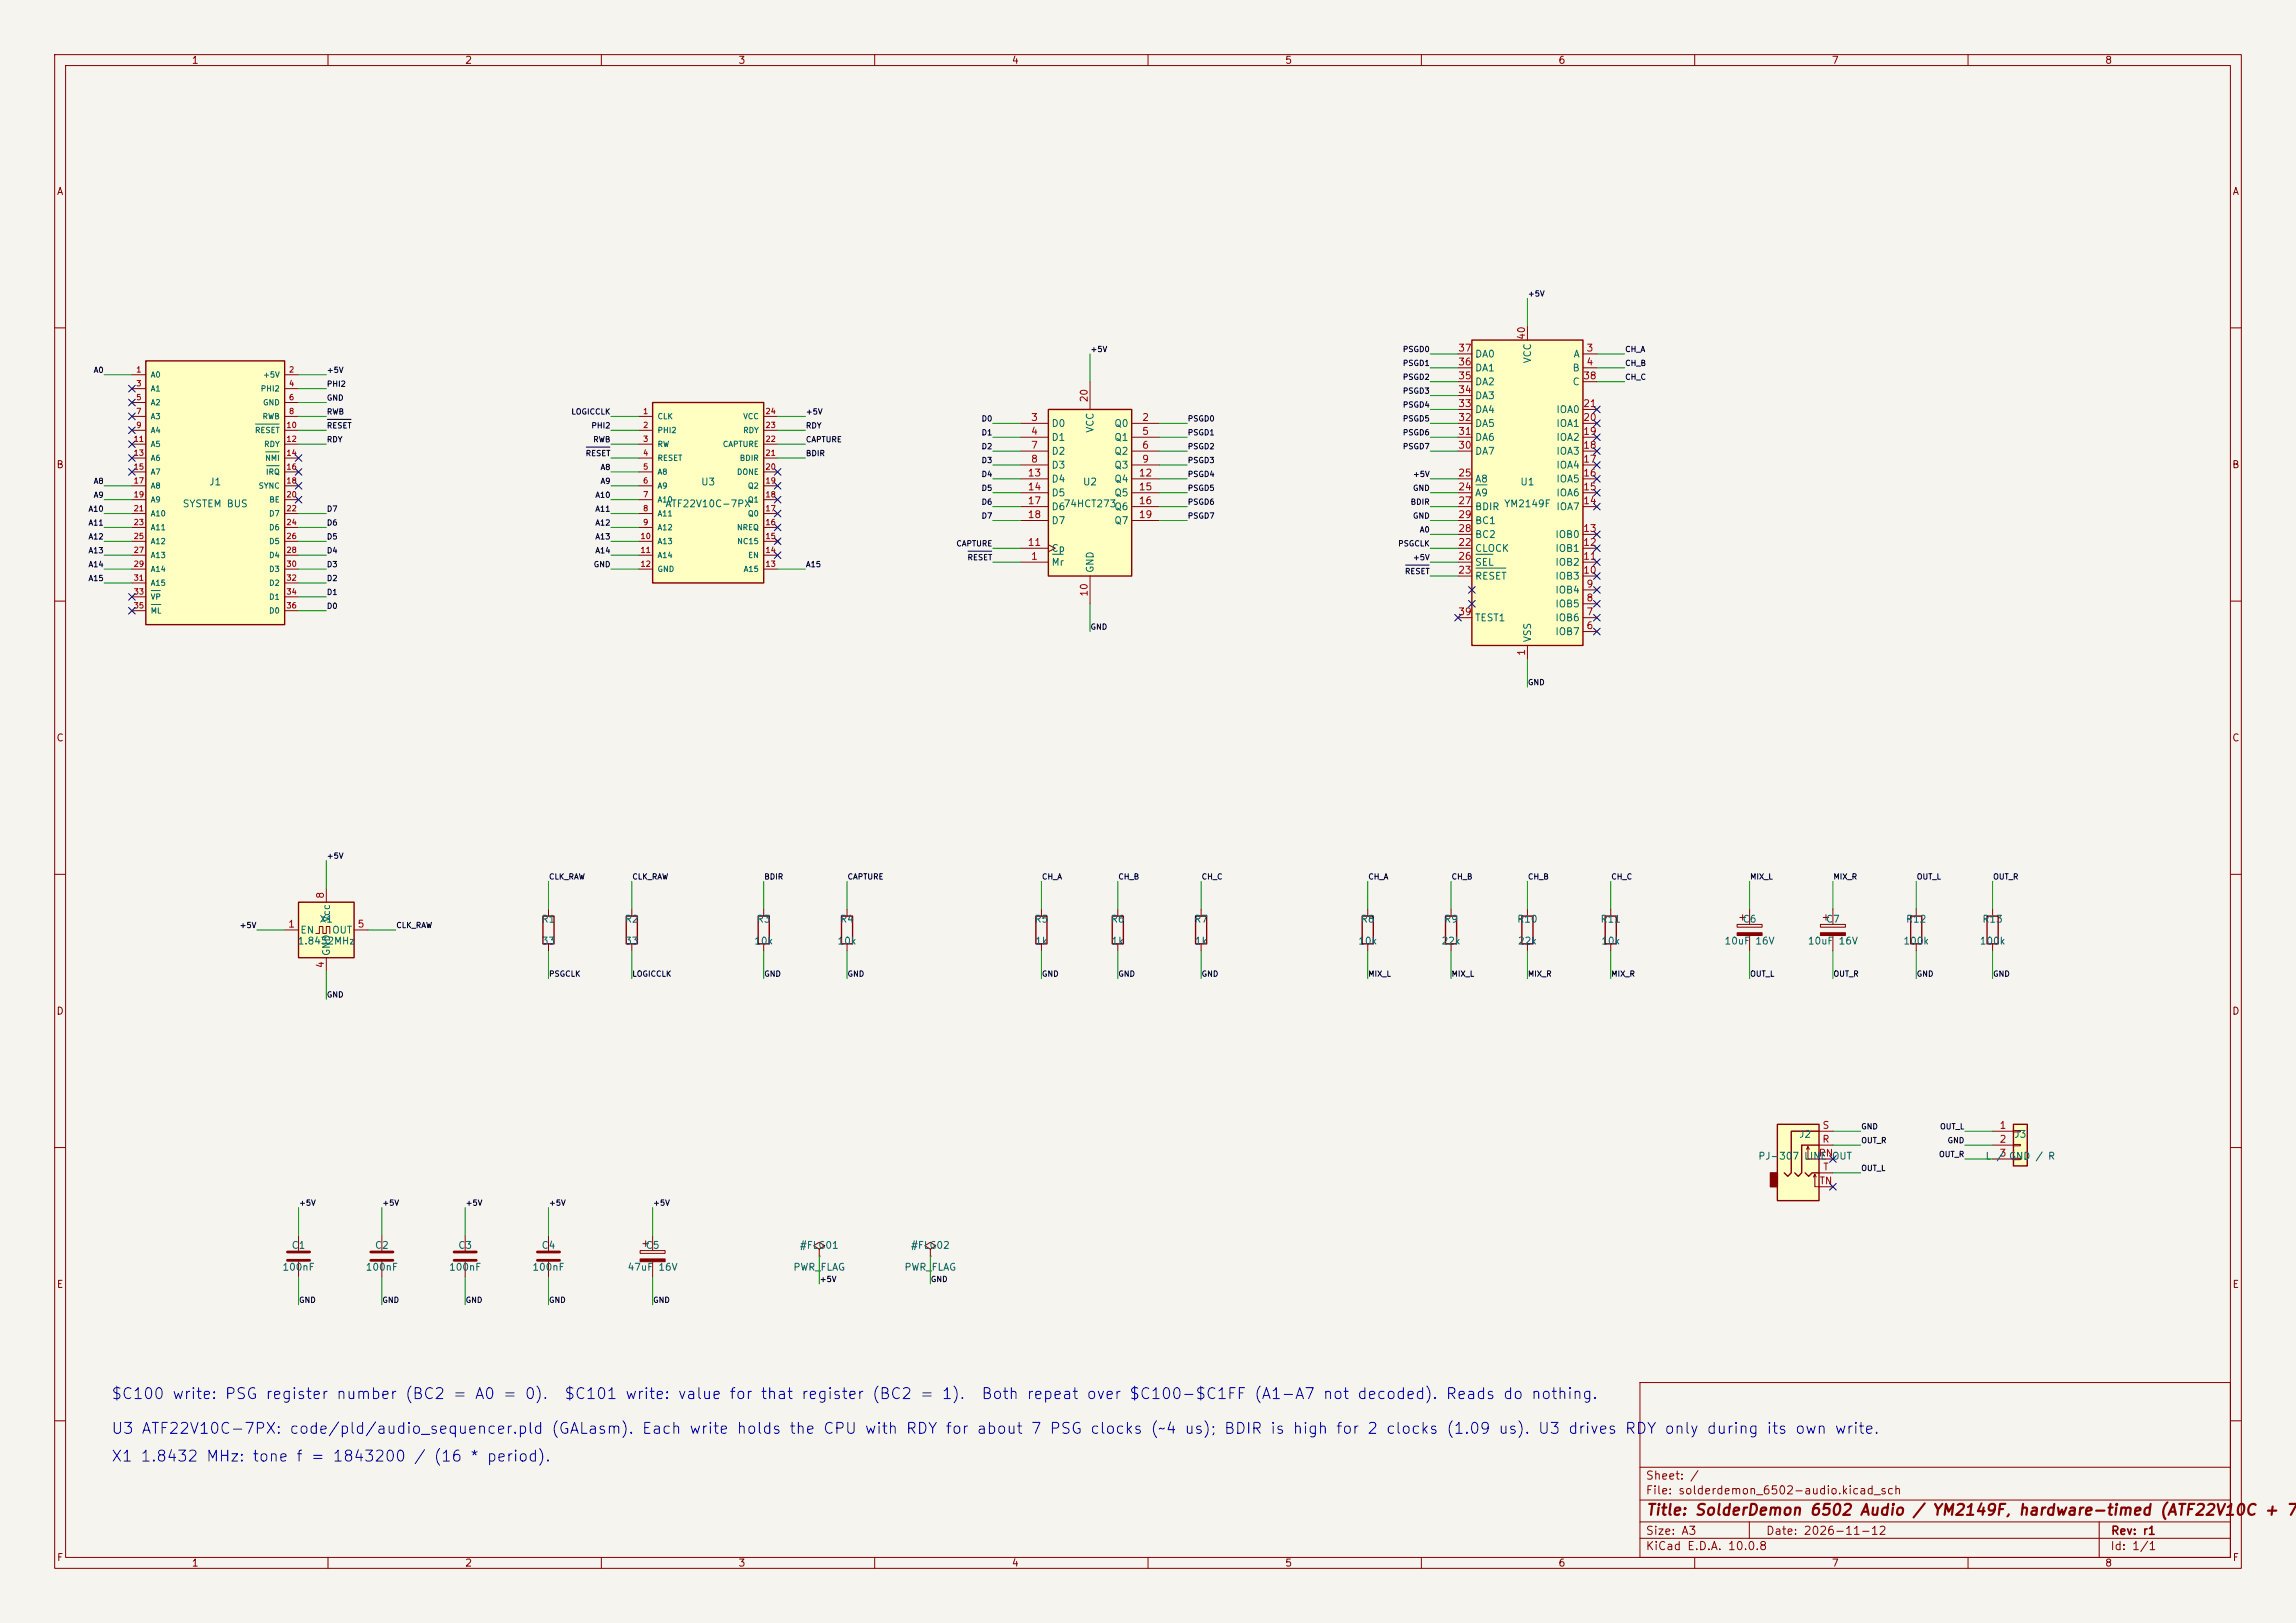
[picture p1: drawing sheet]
<svg xmlns="http://www.w3.org/2000/svg" width="420mm" height="297mm" viewBox="0 0 420 297" stroke-linecap="round" stroke-linejoin="round" font-family="sans-serif">
<defs><g id="words">
<g font-size="2" fill="#0000c2">
<text x="20.2" y="256.5">$C100 write: PSG register number (BC2 = A0 = 0).</text>
<text x="103.1" y="256.5">$C101 write: value for that register (BC2 = 1).</text>
<text x="179.4" y="256.5">Both repeat over $C100-$C1FF (A1-A7 not decoded). Reads do nothing.</text>
<text x="20.2" y="262.9">U3 ATF22V10C-7PX: code/pld/audio_sequencer.pld (GALasm). Each write holds the CPU with RDY for about 7 PSG clocks (~4 us); BDIR is high for 2 clocks (1.09 us). U3 drives RDY only during its own write.</text>
<text x="20.2" y="268">X1 1.8432 MHz: tone f = 1843200 / (16 * period).</text>
</g>
<text font-size="2" fill="#840000" x="301" y="277.8">Title: SolderDemon 6502 Audio / YM2149F, hardware-timed (ATF22V10C + 74</text>
<g font-size="1.5" fill="#840000">
<text x="300.9" y="273.8">File: solderdemon_6502-audio.kicad_sch</text>
<text x="300.9" y="271.1">Sheet: /</text>
<text x="300.9" y="281.2">Size: A3</text>
<text x="322.9" y="281.2">Date: 2026-11-12</text>
<text x="386" y="281.2">Rev: r1</text>
<text x="300.9" y="284">KiCad E.D.A. 10.0.8</text>
<text x="385.9" y="284">Id: 1/1</text>
</g>
<g font-size="1.3" fill="#840000">
<text x="35" y="12">1</text>
<text x="85" y="12">2</text>
<text x="135" y="12">3</text>
<text x="185" y="12">4</text>
<text x="235" y="12">5</text>
<text x="285" y="12">6</text>
<text x="335" y="12">7</text>
<text x="385" y="12">8</text>
<text x="10.3" y="36">A</text>
<text x="408.3" y="36">A</text>
<text x="10.2" y="86">B</text>
<text x="408.2" y="86">B</text>
<text x="10.2" y="136">C</text>
<text x="408.2" y="136">C</text>
<text x="10.2" y="186">D</text>
<text x="408.2" y="186">D</text>
<text x="10.3" y="236">E</text>
<text x="408.3" y="236">E</text>
<text x="10.3" y="286">F</text>
<text x="35" y="287">1</text>
<text x="85" y="287">2</text>
<text x="135" y="287">3</text>
<text x="185" y="287">4</text>
<text x="235" y="287">5</text>
<text x="285" y="287">6</text>
<text x="335" y="287">7</text>
<text x="385" y="287">8</text>
<text x="408.3" y="286">F</text>
</g>
<g font-size="1.3" fill="#a90000">
<text x="266.6" y="64.6">37</text>
<text x="279.3" y="62.3" transform="rotate(-90 279.3 62.3)">40</text>
<text x="290.1" y="64.6">3</text>
<text x="266.6" y="69.7">35</text>
<text x="266.6" y="67.2">36</text>
<text x="289.5" y="69.7">38</text>
<text x="290.1" y="67.2">4</text>
<text x="188.5" y="77.3">3</text>
<text x="199.3" y="73.7" transform="rotate(-90 199.3 73.7)">20</text>
<text x="208.8" y="77.3">2</text>
<text x="266.6" y="77.3">32</text>
<text x="266.6" y="74.8">33</text>
<text x="266.6" y="72.3">34</text>
<text x="289.5" y="77.3">20</text>
<text x="289.5" y="74.8">21</text>
<text x="188.5" y="79.9">4</text>
<text x="188.5" y="82.4">7</text>
<text x="208.8" y="79.9">5</text>
<text x="208.8" y="82.4">6</text>
<text x="266.6" y="82.4">30</text>
<text x="266.6" y="79.9">31</text>
<text x="289.5" y="82.4">18</text>
<text x="289.5" y="79.9">19</text>
<text x="187.9" y="87.5">13</text>
<text x="188.5" y="85">8</text>
<text x="208.2" y="87.5">12</text>
<text x="208.8" y="85">9</text>
<text x="266.6" y="87.5">25</text>
<text x="289.5" y="87.5">16</text>
<text x="289.5" y="85">17</text>
<text x="187.9" y="90">14</text>
<text x="187.9" y="92.6">17</text>
<text x="187.9" y="95.1">18</text>
<text x="208.2" y="90">15</text>
<text x="208.2" y="92.6">16</text>
<text x="208.2" y="95.1">19</text>
<text x="266.6" y="90">24</text>
<text x="266.6" y="92.6">27</text>
<text x="266.6" y="95.1">29</text>
<text x="289.5" y="92.6">14</text>
<text x="289.5" y="90">15</text>
<text x="187.9" y="100.2">11</text>
<text x="266.6" y="100.2">22</text>
<text x="266.6" y="97.7">28</text>
<text x="289.5" y="100.2">12</text>
<text x="289.5" y="97.7">13</text>
<text x="188.5" y="102.7">1</text>
<text x="266.6" y="105.3">23</text>
<text x="266.6" y="102.7">26</text>
<text x="289.5" y="105.3">10</text>
<text x="289.5" y="102.7">11</text>
<text x="290.1" y="107.8">9</text>
<text x="199.3" y="109.3" transform="rotate(-90 199.3 109.3)">10</text>
<text x="266.6" y="112.9">39</text>
<text x="290.1" y="112.9">7</text>
<text x="290.1" y="110.4">8</text>
<text x="290.1" y="115.4">6</text>
<text x="279.3" y="120.1" transform="rotate(-90 279.3 120.1)">1</text>
<text x="59.6" y="164.6" transform="rotate(-90 59.6 164.6)">8</text>
<text x="52.6" y="170">1</text>
<text x="65.3" y="170">5</text>
<text x="59.6" y="177.3" transform="rotate(-90 59.6 177.3)">4</text>
<text x="333.2" y="209.4">R</text>
<text x="333.3" y="206.9">S</text>
<text x="365.7" y="206.9">1</text>
<text x="365.7" y="209.4">2</text>
<text x="332.6" y="212">RN</text>
<text x="333.4" y="214.5">T</text>
<text x="365.7" y="212">3</text>
<text x="332.7" y="217">TN</text>
</g>
<g font-size="1.3" fill="#006464">
<text x="269.7" y="65.7">DA0</text>
<text x="287.7" y="65.7">A</text>
<text x="269.7" y="70.8">DA2</text>
<text x="269.7" y="68.3">DA1</text>
<text x="280.4" y="66.6" transform="rotate(-90 280.4 66.6)">VCC</text>
<text x="287.6" y="68.3">B</text>
<text x="287.6" y="70.8">C</text>
<text x="269.7" y="75.9">DA4</text>
<text x="269.7" y="73.4">DA3</text>
<text x="284.6" y="75.9">IOA0</text>
<text x="192.3" y="78.4">D0</text>
<text x="192.3" y="81">D1</text>
<text x="192.3" y="83.5">D2</text>
<text x="200.4" y="79.3" transform="rotate(-90 200.4 79.3)">VCC</text>
<text x="203.7" y="78.4">Q0</text>
<text x="203.7" y="81">Q1</text>
<text x="203.7" y="83.5">Q2</text>
<text x="269.7" y="83.5">DA7</text>
<text x="269.7" y="81">DA6</text>
<text x="269.7" y="78.4">DA5</text>
<text x="284.6" y="83.5">IOA3</text>
<text x="284.6" y="81">IOA2</text>
<text x="284.6" y="78.4">IOA1</text>
<text x="38.2" y="89.1">J1</text>
<text x="128.1" y="89.1">U3</text>
<text x="192.3" y="86.1">D3</text>
<text x="192.3" y="88.6">D4</text>
<text x="198" y="89.1">U2</text>
<text x="203.7" y="86.1">Q3</text>
<text x="203.7" y="88.6">Q4</text>
<text x="269.7" y="88.6">A8</text>
<text x="278" y="89.1">U1</text>
<text x="284.6" y="88.6">IOA5</text>
<text x="284.6" y="86.1">IOA4</text>
<text x="33.3" y="93.1">SYSTEM BUS</text>
<text x="121.6" y="93.1">ATF22V10C-7PX</text>
<text x="192.3" y="91.1">D5</text>
<text x="192.3" y="93.7">D6</text>
<text x="194.5" y="93.1">74HCT273</text>
<text x="203.7" y="91.1">Q5</text>
<text x="203.7" y="93.7">Q6</text>
<text x="269.7" y="91.1">A9</text>
<text x="269.7" y="93.7">BDIR</text>
<text x="275" y="93.1">YM2149F</text>
<text x="284.6" y="93.7">IOA7</text>
<text x="284.6" y="91.1">IOA6</text>
<text x="192.3" y="101.3">Cp</text>
<text x="192.3" y="96.2">D7</text>
<text x="203.7" y="96.2">Q7</text>
<text x="269.7" y="101.3">CLOCK</text>
<text x="269.7" y="98.8">BC2</text>
<text x="269.7" y="96.2">BC1</text>
<text x="284.4" y="101.3">IOB1</text>
<text x="284.4" y="98.8">IOB0</text>
<text x="192.3" y="103.8">Mr</text>
<text x="200.4" y="104.9" transform="rotate(-90 200.4 104.9)">GND</text>
<text x="269.7" y="106.4">RESET</text>
<text x="269.7" y="103.8">SEL</text>
<text x="284.4" y="106.4">IOB3</text>
<text x="284.4" y="103.8">IOB2</text>
<text x="269.7" y="114">TEST1</text>
<text x="284.4" y="114">IOB6</text>
<text x="284.4" y="111.5">IOB5</text>
<text x="284.4" y="108.9">IOB4</text>
<text x="280.4" y="117.6" transform="rotate(-90 280.4 117.6)">VSS</text>
<text x="284.4" y="116.5">IOB7</text>
<text x="54.3" y="173.1">1.8432MHz</text>
<text x="54.8" y="171.1">EN</text>
<text x="58.4" y="169.1">X1</text>
<text x="60.7" y="168.8" transform="rotate(-90 60.7 168.8)">Vcc</text>
<text x="60.7" y="171.1">OUT</text>
<text x="99" y="169.1">R1</text>
<text x="99" y="173.1">33</text>
<text x="114.2" y="169.1">R2</text>
<text x="114.2" y="173.1">33</text>
<text x="137.8" y="173.1">10k</text>
<text x="138.3" y="169.1">R3</text>
<text x="153.1" y="173.1">10k</text>
<text x="153.6" y="169.1">R4</text>
<text x="189.1" y="169.1">R5</text>
<text x="189.3" y="173.1">1k</text>
<text x="203.1" y="169.1">R6</text>
<text x="203.2" y="173.1">1k</text>
<text x="218.3" y="169.1">R7</text>
<text x="218.5" y="173.1">1k</text>
<text x="248.3" y="173.1">10k</text>
<text x="248.8" y="169.1">R8</text>
<text x="263.6" y="173.1">22k</text>
<text x="264.1" y="169.1">R9</text>
<text x="277.4" y="169.1">R10</text>
<text x="277.5" y="173.1">22k</text>
<text x="292.7" y="169.1">R11</text>
<text x="292.8" y="173.1">10k</text>
<text x="315.3" y="173.1">10uF</text>
<text x="318.7" y="169.1">C6</text>
<text x="321" y="173.1">16V</text>
<text x="330.6" y="173.1">10uF</text>
<text x="333.9" y="169.1">C7</text>
<text x="336.2" y="173.1">16V</text>
<text x="348.1" y="173.1">100k</text>
<text x="348.5" y="169.1">R12</text>
<text x="362" y="173.1">100k</text>
<text x="362.5" y="169.1">R13</text>
<text x="60.7" y="175" transform="rotate(-90 60.7 175)">GND</text>
<text x="329" y="208.5">J2</text>
<text x="368.4" y="208.5">J3</text>
<text x="321.5" y="212.5">PJ-307</text>
<text x="329.9" y="212.5">LINE OUT</text>
<text x="363.1" y="212.5">L / GND / R</text>
<text x="51.5" y="232.8">100nF</text>
<text x="53.2" y="228.8">C1</text>
<text x="66.8" y="232.8">100nF</text>
<text x="68.5" y="228.8">C2</text>
<text x="82" y="232.8">100nF</text>
<text x="83.7" y="228.8">C3</text>
<text x="97.3" y="232.8">100nF</text>
<text x="99" y="228.8">C4</text>
<text x="114.7" y="232.8">47uF</text>
<text x="118" y="228.8">C5</text>
<text x="120.3" y="232.8">16V</text>
<text x="145" y="232.8">PWR_FLAG</text>
<text x="146.2" y="228.8">#FLG01</text>
<text x="165.3" y="232.8">PWR_FLAG</text>
<text x="166.5" y="228.8">#FLG02</text>
</g>
<g font-size="1" fill="#0f0f0f">
<text x="279.4" y="54.5">+5V</text>
<text x="199.4" y="64.7">+5V</text>
<text x="256.5" y="64.7">PSGD0</text>
<text x="297.2" y="64.7">CH_A</text>
<text x="17" y="68.5">A0</text>
<text x="59.7" y="68.5">+5V</text>
<text x="59.7" y="71">PHI2</text>
<text x="256.5" y="67.2">PSGD1</text>
<text x="256.5" y="69.7">PSGD2</text>
<text x="297.2" y="69.7">CH_C</text>
<text x="297.2" y="67.2">CH_B</text>
<text x="59.7" y="73.6">GND</text>
<text x="59.7" y="76.1">RWB</text>
<text x="104.4" y="76.1">LOGICCLK</text>
<text x="147.3" y="76.1">+5V</text>
<text x="179.5" y="77.4">D0</text>
<text x="217.2" y="77.4">PSGD0</text>
<text x="256.5" y="77.4">PSGD5</text>
<text x="256.5" y="72.3">PSGD3</text>
<text x="256.5" y="74.8">PSGD4</text>
<text x="59.7" y="78.6">RESET</text>
<text x="59.7" y="81.2">RDY</text>
<text x="107" y="83.7">RESET</text>
<text x="108.1" y="78.6">PHI2</text>
<text x="108.4" y="81.2">RWB</text>
<text x="147.3" y="78.6">RDY</text>
<text x="147.3" y="81.2">CAPTURE</text>
<text x="147.3" y="83.7">BDIR</text>
<text x="179.5" y="79.9">D1</text>
<text x="179.5" y="82.4">D2</text>
<text x="217.2" y="79.9">PSGD1</text>
<text x="217.2" y="82.4">PSGD2</text>
<text x="256.5" y="79.9">PSGD6</text>
<text x="256.5" y="82.4">PSGD7</text>
<text x="17" y="88.8">A8</text>
<text x="109.8" y="88.8">A9</text>
<text x="109.8" y="86.3">A8</text>
<text x="179.5" y="85">D3</text>
<text x="179.5" y="87.5">D4</text>
<text x="217.2" y="85">PSGD3</text>
<text x="217.2" y="87.5">PSGD4</text>
<text x="258.4" y="87.5">+5V</text>
<text x="16.1" y="93.9">A10</text>
<text x="17" y="91.3">A9</text>
<text x="59.7" y="93.9">D7</text>
<text x="108.8" y="93.9">A11</text>
<text x="108.8" y="91.3">A10</text>
<text x="179.5" y="92.6">D6</text>
<text x="179.5" y="95.1">D7</text>
<text x="179.5" y="90.1">D5</text>
<text x="217.2" y="90.1">PSGD5</text>
<text x="217.2" y="92.6">PSGD6</text>
<text x="217.2" y="95.1">PSGD7</text>
<text x="257.9" y="92.6">BDIR</text>
<text x="258.4" y="95.1">GND</text>
<text x="258.4" y="90.1">GND</text>
<text x="16.1" y="96.4">A11</text>
<text x="16.1" y="99">A12</text>
<text x="16.1" y="101.5">A13</text>
<text x="59.7" y="96.4">D6</text>
<text x="59.7" y="99">D5</text>
<text x="59.7" y="101.5">D4</text>
<text x="108.8" y="96.4">A12</text>
<text x="108.8" y="99">A13</text>
<text x="108.8" y="101.5">A14</text>
<text x="174.8" y="100.2">CAPTURE</text>
<text x="255.7" y="100.2">PSGCLK</text>
<text x="259.6" y="97.7">A0</text>
<text x="16.1" y="104">A14</text>
<text x="16.1" y="106.6">A15</text>
<text x="59.7" y="104">D3</text>
<text x="59.7" y="106.6">D2</text>
<text x="108.5" y="104">GND</text>
<text x="147.3" y="104">A15</text>
<text x="176.9" y="102.8">RESET</text>
<text x="256.9" y="105.3">RESET</text>
<text x="258.4" y="102.8">+5V</text>
<text x="59.7" y="111.7">D0</text>
<text x="59.7" y="109.1">D1</text>
<text x="199.4" y="115.5">GND</text>
<text x="279.4" y="125.6">GND</text>
<text x="59.7" y="157.4">+5V</text>
<text x="100.3" y="161.2">CLK_RAW</text>
<text x="115.6" y="161.2">CLK_RAW</text>
<text x="139.7" y="161.2">BDIR</text>
<text x="154.9" y="161.2">CAPTURE</text>
<text x="190.5" y="161.2">CH_A</text>
<text x="204.5" y="161.2">CH_B</text>
<text x="219.7" y="161.2">CH_C</text>
<text x="250.2" y="161.2">CH_A</text>
<text x="265.4" y="161.2">CH_B</text>
<text x="279.4" y="161.2">CH_B</text>
<text x="294.6" y="161.2">CH_C</text>
<text x="320" y="161.2">MIX_L</text>
<text x="335.3" y="161.2">MIX_R</text>
<text x="350.5" y="161.2">OUT_L</text>
<text x="364.5" y="161.2">OUT_R</text>
<text x="43.7" y="170.1">+5V</text>
<text x="72.4" y="170.1">CLK_RAW</text>
<text x="100.3" y="179">PSGCLK</text>
<text x="115.6" y="179">LOGICCLK</text>
<text x="139.7" y="179">GND</text>
<text x="154.9" y="179">GND</text>
<text x="190.5" y="179">GND</text>
<text x="204.5" y="179">GND</text>
<text x="219.7" y="179">GND</text>
<text x="250.2" y="179">MIX_L</text>
<text x="265.4" y="179">MIX_L</text>
<text x="279.4" y="179">MIX_R</text>
<text x="294.6" y="179">MIX_R</text>
<text x="320" y="179">OUT_L</text>
<text x="335.3" y="179">OUT_R</text>
<text x="350.5" y="179">GND</text>
<text x="364.5" y="179">GND</text>
<text x="59.7" y="182.8">GND</text>
<text x="340.4" y="206.9">GND</text>
<text x="340.4" y="209.4">OUT_R</text>
<text x="354.8" y="206.9">OUT_L</text>
<text x="356.2" y="209.4">GND</text>
<text x="340.4" y="214.5">OUT_L</text>
<text x="354.6" y="212">OUT_R</text>
<text x="54.6" y="220.9">+5V</text>
<text x="69.9" y="220.9">+5V</text>
<text x="85.1" y="220.9">+5V</text>
<text x="100.3" y="220.9">+5V</text>
<text x="119.4" y="220.9">+5V</text>
<text x="54.6" y="238.7">GND</text>
<text x="69.9" y="238.7">GND</text>
<text x="85.1" y="238.7">GND</text>
<text x="100.3" y="238.7">GND</text>
<text x="119.4" y="238.7">GND</text>
<text x="149.9" y="234.8">+5V</text>
<text x="170.2" y="234.8">GND</text>
</g>
<g font-size="1" fill="#a90000">
<text x="24.8" y="68.4">1</text>
<text x="24.8" y="70.9">3</text>
<text x="52.8" y="68.4">2</text>
<text x="52.8" y="70.9">4</text>
<text x="24.8" y="73.5">5</text>
<text x="24.8" y="76">7</text>
<text x="52.8" y="73.5">6</text>
<text x="52.8" y="76">8</text>
<text x="117.5" y="76">1</text>
<text x="139.9" y="76">24</text>
<text x="24.3" y="81.1">11</text>
<text x="24.3" y="83.6">13</text>
<text x="24.8" y="78.6">9</text>
<text x="52.3" y="78.6">10</text>
<text x="52.3" y="81.1">12</text>
<text x="52.3" y="83.6">14</text>
<text x="117.5" y="78.6">2</text>
<text x="117.5" y="81.1">3</text>
<text x="117.5" y="83.6">4</text>
<text x="139.9" y="83.6">21</text>
<text x="139.9" y="81.1">22</text>
<text x="139.9" y="78.6">23</text>
<text x="24.3" y="86.2">15</text>
<text x="24.3" y="88.7">17</text>
<text x="52.3" y="86.2">16</text>
<text x="52.3" y="88.7">18</text>
<text x="117.5" y="86.2">5</text>
<text x="117.5" y="88.7">6</text>
<text x="139.9" y="88.7">19</text>
<text x="139.9" y="86.2">20</text>
<text x="24.3" y="91.3">19</text>
<text x="24.3" y="93.8">21</text>
<text x="52.3" y="91.3">20</text>
<text x="52.3" y="93.8">22</text>
<text x="117.5" y="91.3">7</text>
<text x="117.5" y="93.8">8</text>
<text x="139.9" y="93.8">17</text>
<text x="139.9" y="91.3">18</text>
<text x="24.3" y="96.3">23</text>
<text x="24.3" y="98.9">25</text>
<text x="24.3" y="101.4">27</text>
<text x="52.3" y="96.3">24</text>
<text x="52.3" y="98.9">26</text>
<text x="52.3" y="101.4">28</text>
<text x="117.1" y="98.9">10</text>
<text x="117.1" y="101.4">11</text>
<text x="117.5" y="96.3">9</text>
<text x="139.9" y="101.4">14</text>
<text x="139.9" y="98.9">15</text>
<text x="139.9" y="96.3">16</text>
<text x="24.3" y="104">29</text>
<text x="24.3" y="106.5">31</text>
<text x="52.3" y="104">30</text>
<text x="52.3" y="106.5">32</text>
<text x="117.1" y="104">12</text>
<text x="139.9" y="104">13</text>
<text x="24.3" y="109">33</text>
<text x="24.3" y="111.6">35</text>
<text x="52.3" y="109">34</text>
<text x="52.3" y="111.6">36</text>
</g>
<g font-size="1" fill="#006464">
<text x="27.5" y="69.3">A0</text>
<text x="27.5" y="71.9">A1</text>
<text x="47.6" y="71.9">PHI2</text>
<text x="48" y="69.3">+5V</text>
<text x="27.5" y="74.4">A2</text>
<text x="27.5" y="77">A3</text>
<text x="47.9" y="77">RWB</text>
<text x="48" y="74.4">GND</text>
<text x="120.2" y="77">CLK</text>
<text x="135.8" y="77">VCC</text>
<text x="27.5" y="79.5">A4</text>
<text x="27.5" y="82">A5</text>
<text x="46.5" y="79.5">RESET</text>
<text x="48.2" y="82">RDY</text>
<text x="120.2" y="79.5">PHI2</text>
<text x="120.2" y="82">RW</text>
<text x="132.1" y="82">CAPTURE</text>
<text x="135.8" y="79.5">RDY</text>
<text x="27.5" y="84.6">A6</text>
<text x="27.5" y="87.1">A7</text>
<text x="27.5" y="89.7">A8</text>
<text x="47.2" y="89.7">SYNC</text>
<text x="48.4" y="84.6">NMI</text>
<text x="48.5" y="87.1">IRQ</text>
<text x="120.2" y="84.6">RESET</text>
<text x="120.2" y="87.1">A8</text>
<text x="120.2" y="89.7">A9</text>
<text x="134.7" y="87.1">DONE</text>
<text x="135.2" y="84.6">BDIR</text>
<text x="136.7" y="89.7">Q2</text>
<text x="27.5" y="92.2">A9</text>
<text x="27.5" y="94.7">A10</text>
<text x="49.1" y="94.7">D7</text>
<text x="49.2" y="92.2">BE</text>
<text x="120.2" y="92.2">A10</text>
<text x="120.2" y="94.7">A11</text>
<text x="136.7" y="94.7">Q0</text>
<text x="136.7" y="92.2">Q1</text>
<text x="27.5" y="97.3">A11</text>
<text x="27.5" y="99.8">A12</text>
<text x="49.1" y="97.3">D6</text>
<text x="49.1" y="99.8">D5</text>
<text x="120.2" y="97.3">A12</text>
<text x="120.2" y="99.8">A13</text>
<text x="134.7" y="97.3">NREQ</text>
<text x="134.7" y="99.8">NC15</text>
<text x="27.5" y="102.4">A13</text>
<text x="27.5" y="104.9">A14</text>
<text x="27.5" y="107.4">A15</text>
<text x="49.1" y="102.4">D4</text>
<text x="49.1" y="104.9">D3</text>
<text x="49.1" y="107.4">D2</text>
<text x="120.2" y="102.4">A14</text>
<text x="120.2" y="104.9">GND</text>
<text x="135.9" y="104.9">A15</text>
<text x="136.7" y="102.4">EN</text>
<text x="27.5" y="110">VP</text>
<text x="27.5" y="112.5">ML</text>
<text x="49.1" y="110">D1</text>
<text x="49.1" y="112.5">D0</text>
</g>
</g></defs>
<path d="M0 0h420v297h-420z" fill="#f5f4ef" stroke="#f5f4ef" stroke-width=".18"/>
<g fill="none" stroke="#840000" stroke-width=".18">
<path d="M10 10h400v277h-400zM12 12h396v273h-396zM60 10v2M110 10v2M160 10v2M210 10v2M260 10v2M310 10v2M360 10v2M10 60h2M408 60h2M10 110h2"/>
<path d="M408 110h2M10 160h2M408 160h2M154.9 166.4v1.2M154.9 172.7v1.3M10 210h2M408 210h2M85.1 226.1v2.8M85.1 230.9v2.8M170.2 228.6l1-.6-1-.7-1 .7 1 .6v1.3M170.2 229.9h.1M300 253h108v32h-108z"/>
<path d="M10 260h2M300 278.5h108M300 274.5h108M300 268.5h108M320 278.5v3M384 278.5v6.5M408 260h2M60 285v2M110 285v2M160 285v2M210 285v2M260 285v2"/>
<path d="M300 281.5h108M310 285v2M360 285v2"/>
</g>
<path d="M153.9 167.6h2.1v5.1h-2.1z" fill="none" stroke="#840000" stroke-width=".25"/>
<path d="M83.1 229.1h4M83.1 230.6h4" fill="none" stroke="#840000" stroke-width=".51"/>
<path d="M325.1 205.7h7.6v14h-7.6z" fill="#ffffc2"/>
<path d="M323.8 214.6h1.3v2.6h-1.3z" fill="#840000" stroke="#840000" stroke-width=".25"/>
<path d="M363.5 167.6h2v5.1h-2zM325.1 205.7h7.6v14h-7.6zM330.2 214.6l.6 .7 .7-.7h1.2M332.7 209.6h-3.1v5l-.7 .7-.6-.7M332.7 207h-5v7.6l-.7 .7-.6-.7" fill="none" stroke="#840000" stroke-width=".25"/>
<path d="M364.5 166.4v1.2M364.5 172.7v1.3M330.5 210.3l.2-.5v2.3h4.6M330.7 209.8l.3 .5M331.7 215.4l.3-.5v2.3h3.3M332 214.9l.2 .5M332.7 209.6h2.6M332.7 207h2.6M332.7 214.6h2.6" fill="none" stroke="#840000" stroke-width=".18"/>
<path d="M269.2 62.2h20.4v55.9h-20.4z" fill="#ffffc2"/>
<path d="M269.2 62.2h20.4v55.9h-20.4zM99.3 167.6h2v5.1h-2zM264.4 167.6h2v5.1h-2z" fill="none" stroke="#840000" stroke-width=".25"/>
<g fill="none" stroke="#840000" stroke-width=".18">
<path d="M279.4 59.7v2.5M266.7 64.8h2.5M266.7 67.3h2.5M266.7 77.5h2.5M266.7 74.9h2.5M266.7 72.4h2.5M266.7 69.9h2.5M289.6 64.8h2.5M289.6 67.3h2.5M289.6 77.5h2.5M289.6 74.9h2.5M289.6 69.9h2.5"/>
<path d="M266.7 97.8h2.5M266.7 92.7h2.5M266.7 90.2h2.5M266.7 87.6h2.5M266.7 82.6h2.5M266.7 80h2.5M266.7 95.3h2.5M289.6 97.8h2.5M289.6 92.7h2.5M289.6 90.2h2.5M289.6 87.6h2.5M289.6 85.1h2.5"/>
<path d="M289.6 82.6h2.5M289.6 80h2.5M266.7 113h2.5M266.7 105.4h2.5M266.7 102.9h2.5M266.7 100.3h2.5M279.4 118.1v2.6M289.6 115.6h2.5M289.6 113h2.5M289.6 110.5h2.5M289.6 108h2.5M289.6 105.4h2.5"/>
<path d="M289.6 102.9h2.5M289.6 100.3h2.5M100.3 166.4v1.2M100.3 172.7v1.3M265.4 166.4v1.2M265.4 172.7v1.3M69.8 226.1v2.8M69.8 230.9v2.8"/>
</g>
<path d="M270 88.7h2M270 104h5.5M270 101.4h3.1" fill="none" stroke="#006464" stroke-width=".18"/>
<path d="M67.8 229.1h4.1M67.8 230.6h4.1" fill="none" stroke="#840000" stroke-width=".51"/>
<path d="M191.8 74.9h15.2v30.5h-15.2z" fill="#ffffc2"/>
<path d="M191.8 74.9h15.2v30.5h-15.2zM114.6 167.6h2v5.1h-2zM349.5 167.6h2v5.1h-2z" fill="none" stroke="#840000" stroke-width=".25"/>
<g fill="none" stroke="#840000" stroke-width=".18">
<path d="M186.7 77.5h5.1M199.4 69.9v5M207 77.5h5.1M186.7 80h5.1M186.7 82.6h5.1M186.7 85.1h5.1M186.7 87.6h5.1M186.7 90.2h5.1M186.7 92.7h5.1M186.7 95.3h5.1M191.8 99.7l1.2 .6-1.2 .7M207 80h5.1"/>
<path d="M207 82.6h5.1M207 85.1h5.1M207 87.6h5.1M207 90.2h5.1M207 92.7h5.1M207 95.3h5.1M186.7 102.9h5.1M186.7 100.3h5.1M199.4 105.4v5.1M115.6 166.4v1.2M115.6 172.7v1.3M350.5 166.4v1.2"/>
<path d="M350.5 172.7v1.3"/>
</g>
<path d="M192.5 101.4h2" fill="none" stroke="#006464" stroke-width=".18"/>
<path d="M119.4 73.7h20.3v33h-20.3z" fill="#ffffc2"/>
<path d="M119.4 73.7h20.3v33h-20.3z" fill="none" stroke="#840000" stroke-width=".25"/>
<g fill="none" stroke="#840000" stroke-width=".18">
<path d="M116.8 76.2h2.6M116.8 78.7h2.6M139.7 76.2h2.5M139.7 78.7h2.5M116.8 81.3h2.6M116.8 83.8h2.6M116.8 86.4h2.6M116.8 88.9h2.6M116.8 91.4h2.6M116.8 94h2.6M116.8 96.5h2.6M116.8 99.1h2.6"/>
<path d="M139.7 81.3h2.5M139.7 83.8h2.5M139.7 86.4h2.5M139.7 88.9h2.5M139.7 91.4h2.5M139.7 94h2.5M139.7 96.5h2.5M139.7 99.1h2.5M141.9 98.7l.7 .7M142.6 98.7l-.7 .7M116.8 101.6h2.6M116.8 104.1h2.6"/>
<path d="M139.7 101.6h2.5M139.7 104.1h2.5"/>
</g>
<path d="M54.6 165.1h10.2v10.2h-10.2z" fill="#ffffc2"/>
<path d="M54.6 165.1h10.2v10.2h-10.2zM138.7 167.6h2v5.1h-2zM203.5 167.6h2v5.1h-2zM218.7 167.6h2v5.1h-2zM249.2 167.6h2v5.1h-2zM278.4 167.6h2v5.1h-2z" fill="none" stroke="#840000" stroke-width=".25"/>
<g fill="none" stroke="#840000" stroke-width=".18">
<path d="M52.1 170.2h2.5M57.8 170.8h.6v-1.3h.7v1.3h.6v-1.3h.6v1.3M59.7 162.6v2.5M59.7 175.3v2.5M64.8 170.2h2.5M139.7 166.4v1.2M139.7 172.7v1.3M204.5 166.4v1.2M204.5 172.7v1.3M219.7 166.4v1.2M219.7 172.7v1.3M250.2 166.4v1.2"/>
<path d="M250.2 172.7v1.3M279.4 166.4v1.2M279.4 172.7v1.3M317.8 169.2h4.5v.5h-4.5zM318.3 167.9h1M318.8 167.4v1M320 166.4v2.8M320 171.2v2.8M333 169.2h4.6v.5h-4.6zM333.5 167.9h1M334 167.4v1M335.3 166.4v2.8"/>
<path d="M335.3 171.2v2.8M54.6 226.1v2.8M54.6 230.9v2.8M100.3 226.1v2.8M100.3 230.9v2.8"/>
</g>
<path d="M52.6 229.1h4M52.6 230.6h4M98.3 229.1h4.1M98.3 230.6h4.1" fill="none" stroke="#840000" stroke-width=".51"/>
<g fill="#840000" stroke="#840000" stroke-width=".18">
<path d="M333 170.7h4.6v.5h-4.6z"/>
<path d="M317.8 170.7h4.5v.5h-4.5z"/>
</g>
<path d="M368.3 205.7h2.5v7.7h-2.5z" fill="#ffffc2"/>
<path d="M293.6 167.6h2.1v5.1h-2.1zM368.3 205.7h2.5v7.7h-2.5z" fill="none" stroke="#840000" stroke-width=".25"/>
<path d="M294.6 166.4v1.2M294.6 172.7v1.3M364.5 207h3.8M364.5 209.6h3.8M364.5 212.1h3.8M368.3 206.9h1.3v.2h-1.3zM368.3 209.4h1.3v.3h-1.3zM368.3 212h1.3v.2h-1.3zM149.9 228.6l1-.6-1-.7-1.1 .7 1.1 .6v1.3M149.9 229.9h.1" fill="none" stroke="#840000" stroke-width=".18"/>
<path d="M26.7 66h25.4v48.3h-25.4z" fill="#ffffc2"/>
<path d="M26.7 66h25.4v48.3h-25.4zM189.5 167.6h2v5.1h-2z" fill="none" stroke="#840000" stroke-width=".25"/>
<g fill="none" stroke="#840000" stroke-width=".18">
<path d="M24.1 68.6h2.6M24.1 71.1h2.6M24.1 73.7h2.6M24.1 76.2h2.6M24.1 78.7h2.6M52.1 68.6h2.5M52.1 71.1h2.5M52.1 73.7h2.5M52.1 76.2h2.5M52.1 78.7h2.5M24.1 81.3h2.6M24.1 83.8h2.6"/>
<path d="M24.1 86.4h2.6M24.1 88.9h2.6M24.1 91.4h2.6M24.1 94h2.6M24.1 96.5h2.6M24.1 99.1h2.6M52.1 81.3h2.5M52.1 83.8h2.5M52.1 86.4h2.5M52.1 88.9h2.5M52.1 91.4h2.5M52.1 94h2.5"/>
<path d="M52.1 96.5h2.5M52.1 99.1h2.5M24.1 101.6h2.6M24.1 104.1h2.6M24.1 106.7h2.6M24.1 109.2h2.6M24.1 111.8h2.6M52.1 101.6h2.5M52.1 104.1h2.5M52.1 106.7h2.5M52.1 109.2h2.5M52.1 111.8h2.5"/>
<path d="M190.5 166.4v1.2M190.5 172.7v1.3M117.1 228.9h4.6v.5h-4.6zM117.6 227.6h1M118.1 227.1v1M119.4 226.1v2.8M119.4 230.9v2.8"/>
</g>
<path d="M46.7 77.6h4.4M48.6 82.7h2.5M48.7 85.2h2.4M27.7 108.1h1.6M27.7 110.6h1.7" fill="none" stroke="#006464" stroke-width=".18"/>
<path d="M117.1 230.4h4.6v.5h-4.6z" fill="#840000" stroke="#840000" stroke-width=".18"/>
<path d="M59.9 76.7h4.3M107.2 81.8h4.4M177.1 100.9h4.3M257.1 103.4h4.3" fill="none" stroke="#0f0f0f" stroke-width=".18"/>
<g fill="none" stroke="#009600" stroke-width=".18">
<path d="M279.4 54.6v5.1M19 68.6h5.1M54.6 68.6h5.1M54.6 76.2h5.1M54.6 78.7h5.1M54.6 73.7h5.1M54.6 71.1h5.1M111.8 76.2h5M111.8 78.7h5M142.2 76.2h5.1M142.2 78.7h5.1M181.6 77.5h5.1"/>
<path d="M199.4 64.8v5.1M212.1 77.5h5.1M261.6 64.8h5.1M261.6 72.4h5.1M261.6 74.9h5.1M261.6 77.5h5.1M261.6 69.9h5.1M261.6 67.3h5.1M292.1 64.8h5.1M292.1 69.9h5.1M292.1 67.3h5.1M19 99.1h5.1"/>
<path d="M19 96.5h5.1M19 94h5.1M19 88.9h5.1M19 91.4h5.1M54.6 99.1h5.1M54.6 96.5h5.1M54.6 94h5.1M54.6 81.3h5.1M111.8 99.1h5M111.8 96.5h5M111.8 94h5M111.8 81.3h5"/>
<path d="M111.8 83.8h5M111.8 86.4h5M111.8 88.9h5M111.8 91.4h5M142.2 81.3h5.1M142.2 83.8h5.1M181.6 92.7h5.1M181.6 82.6h5.1M181.6 87.6h5.1M181.6 90.2h5.1M181.6 95.3h5.1M181.6 80h5.1"/>
<path d="M181.6 85.1h5.1M212.1 92.7h5.1M212.1 82.6h5.1M212.1 87.6h5.1M212.1 90.2h5.1M212.1 95.3h5.1M212.1 80h5.1M212.1 85.1h5.1M261.6 92.7h5.1M261.6 82.6h5.1M261.6 87.6h5.1M261.6 90.2h5.1"/>
<path d="M261.6 95.3h5.1M261.6 97.8h5.1M261.6 80h5.1M19 101.6h5.1M19 104.1h5.1M19 106.7h5.1M54.6 111.8h5.1M54.6 109.2h5.1M54.6 101.6h5.1M54.6 104.1h5.1M54.6 106.7h5.1M111.8 101.6h5"/>
<path d="M111.8 104.1h5M142.2 104.1h5.1M181.6 102.9h5.1M181.6 100.3h5.1M199.4 110.5v5.1M261.6 105.4h5.1M261.6 102.9h5.1M261.6 100.3h5.1M279.4 120.7v5M59.7 157.5v5.1M47 170.2h5.1M59.7 177.8v5.1"/>
<path d="M67.3 170.2h5.1M100.3 161.3v5.1M100.3 174v5.1M115.6 161.3v5.1M115.6 174v5.1M139.7 161.3v5.1M139.7 174v5.1M154.9 161.3v5.1M154.9 174v5.1M190.5 161.3v5.1M190.5 174v5.1M204.5 161.3v5.1"/>
<path d="M204.5 174v5.1M219.7 161.3v5.1M219.7 174v5.1M250.2 161.3v5.1M250.2 174v5.1M265.4 161.3v5.1M265.4 174v5.1M279.4 161.3v5.1M279.4 174v5.1M294.6 161.3v5.1M294.6 174v5.1M320 161.3v5.1"/>
<path d="M320 174v5.1M335.3 161.3v5.1M335.3 174v5.1M350.5 161.3v5.1M350.5 174v5.1M364.5 161.3v5.1M364.5 174v5.1M335.3 207h5.1M335.3 209.6h5.1M335.3 214.6h5.1M359.4 207h5.1M359.4 209.6h5.1"/>
<path d="M359.4 212.1h5.1M54.6 221v5.1M54.6 233.7v5.1M69.8 221v5.1M69.8 233.7v5.1M85.1 221v5.1M85.1 233.7v5.1M100.3 221v5.1M100.3 233.7v5.1M119.4 221v5.1M119.4 233.7v5.1M149.9 229.9v5"/>
<path d="M170.2 229.9v5"/>
</g>
<g fill="none" stroke="#000084" stroke-width=".18">
<path d="M23.5 78.1l1.2 1.2M23.5 73.1l1.2 1.2M23.5 75.6l1.2 1.2M23.5 70.5l1.2 1.2M24.7 78.1l-1.2 1.2M24.7 73.1l-1.2 1.2M24.7 75.6l-1.2 1.2M24.7 70.5l-1.2 1.2M291.5 79.4l1.2 1.2M291.5 76.9l1.2 1.2M291.5 74.3l1.2 1.2M292.7 79.4l-1.2 1.2"/>
<path d="M292.7 76.9l-1.2 1.2M292.7 74.3l-1.2 1.2M23.5 85.8l1.2 1.2M23.5 80.7l1.2 1.2M23.5 83.2l1.2 1.2M24.7 85.8l-1.2 1.2M24.7 80.7l-1.2 1.2M24.7 83.2l-1.2 1.2M54 90.8l1.2 1.2M54 88.3l1.2 1.2M54 85.8l1.2 1.2M54 83.2l1.2 1.2"/>
<path d="M55.2 90.8l-1.2 1.2M55.2 88.3l-1.2 1.2M55.2 85.8l-1.2 1.2M55.2 83.2l-1.2 1.2M141.6 85.8l1.2 1.2M141.6 90.8l1.2 1.2M141.6 88.3l1.2 1.2M141.6 98.5l1.2 1.2M141.6 95.9l1.2 1.2M141.6 93.4l1.2 1.2M142.8 85.8l-1.2 1.2M142.8 90.8l-1.2 1.2"/>
<path d="M142.8 88.3l-1.2 1.2M142.8 98.5l-1.2 1.2M142.8 95.9l-1.2 1.2M142.8 93.4l-1.2 1.2M291.5 81.9l1.2 1.3M291.5 99.7l1.2 1.2M291.5 97.2l1.2 1.2M291.5 92.1l1.2 1.2M291.5 89.6l1.2 1.2M291.5 87l1.2 1.2M291.5 84.5l1.2 1.2M292.7 81.9l-1.2 1.3"/>
<path d="M292.7 84.5l-1.2 1.2M292.7 87l-1.2 1.2M292.7 99.7l-1.2 1.2M292.7 97.2l-1.2 1.2M292.7 92.1l-1.2 1.2M292.7 89.6l-1.2 1.2M23.5 108.6l1.2 1.2M23.5 111.2l1.2 1.2M24.7 108.6l-1.2 1.2M24.7 111.2l-1.2 1.2M141.6 101l1.2 1.2M142.8 101l-1.2 1.2"/>
<path d="M266.1 112.4l1.2 1.2M267.3 112.4l-1.2 1.2M268.6 107.3l1.2 1.3M268.6 109.9l1.2 1.2M269.8 107.3l-1.2 1.3M269.8 109.9l-1.2 1.2M291.5 107.3l1.2 1.3M291.5 115l1.2 1.2M291.5 112.4l1.2 1.2M291.5 109.9l1.2 1.2M291.5 104.8l1.2 1.2M291.5 102.3l1.2 1.2"/>
<path d="M292.7 107.3l-1.2 1.3M292.7 115l-1.2 1.2M292.7 112.4l-1.2 1.2M292.7 109.9l-1.2 1.2M292.7 104.8l-1.2 1.2M292.7 102.3l-1.2 1.2M334.7 211.5l1.2 1.2M334.7 216.6l1.2 1.2M335.9 211.5l-1.2 1.2M335.9 216.6l-1.2 1.2"/>
</g>
<use href="#words"/>
</svg>
